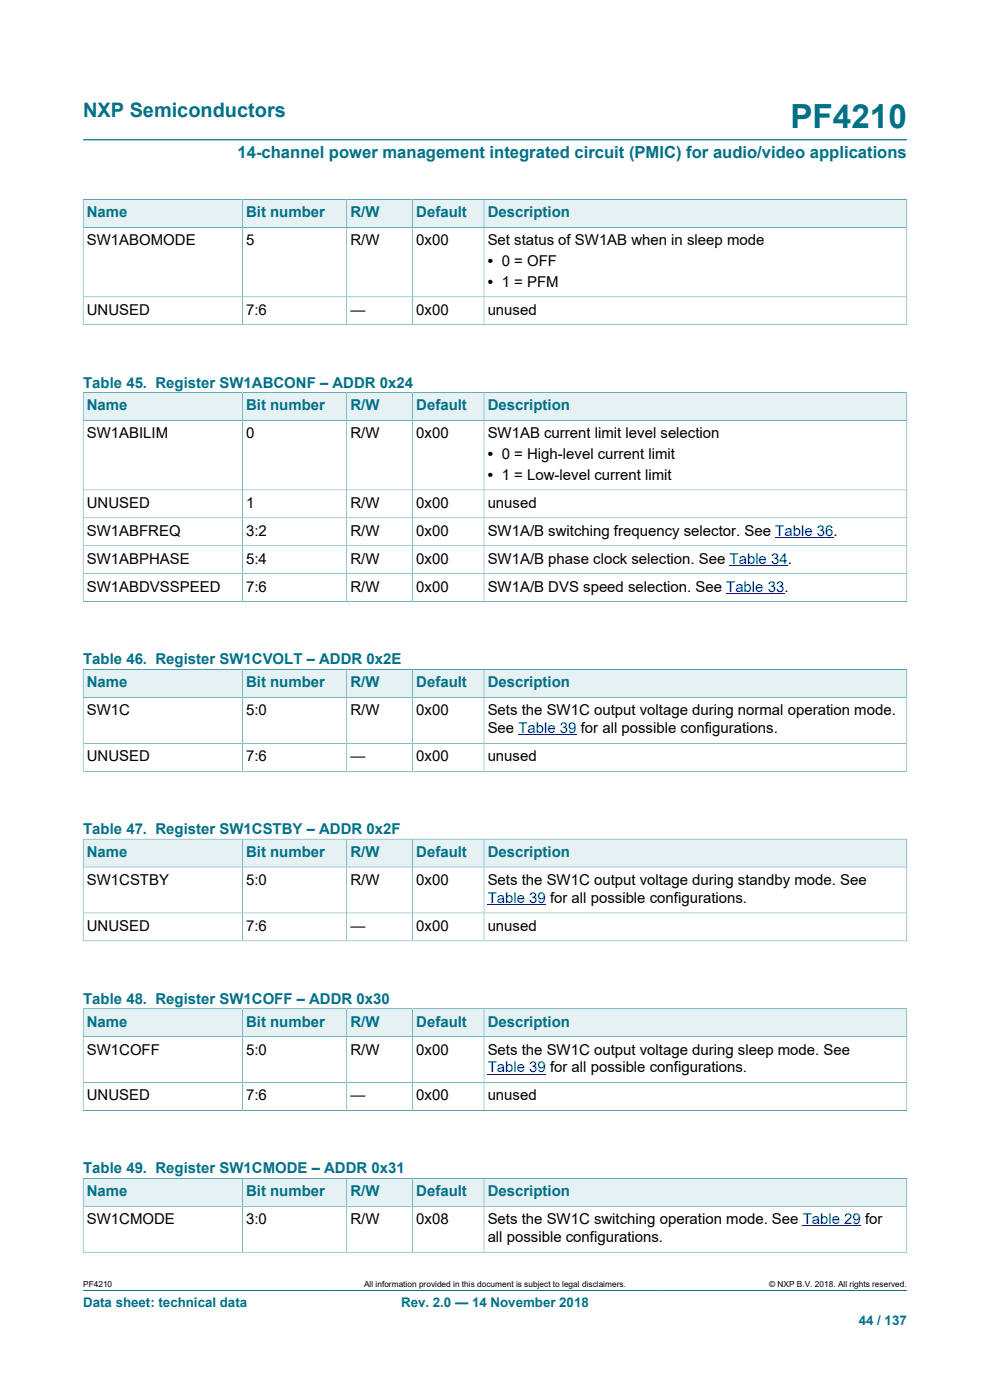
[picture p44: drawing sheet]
<svg xmlns="http://www.w3.org/2000/svg" width="210mm" height="297mm" viewBox="0 0 210 297" stroke-linecap="round" stroke-linejoin="round" font-family="sans-serif">
<defs><g id="words">
<text font-size="7.1" fill="#007088" x="167.7" y="27.2">PF4210</text>
<text font-size="4.2" fill="#007088" x="17.6" y="24.8">NXP Semiconductors</text>
<text font-size="3.5" fill="#007088" x="50.4" y="33.5">14-channel power management integrated circuit (PMIC) for audio/video applications</text>
<g font-size="3.2" fill="#007088">
<text x="18.4" y="46.1">Name</text>
<text x="52.2" y="46.1">Bit number</text>
<text x="74.3" y="46.1">R/W</text>
<text x="88.3" y="46.1">Default</text>
<text x="103.4" y="46.1">Description</text>
<text x="17.6" y="82.2">Table 45. Register SW1ABCONF – ADDR 0x24</text>
<text x="18.4" y="87.1">Name</text>
<text x="52.2" y="87.1">Bit number</text>
<text x="74.3" y="87.1">R/W</text>
<text x="88.3" y="87.1">Default</text>
<text x="103.4" y="87.1">Description</text>
<text x="17.6" y="140.9">Table 46. Register SW1CVOLT – ADDR 0x2E</text>
<text x="18.4" y="145.8">Name</text>
<text x="52.2" y="145.8">Bit number</text>
<text x="74.3" y="145.8">R/W</text>
<text x="88.3" y="145.8">Default</text>
<text x="103.4" y="145.8">Description</text>
<text x="17.6" y="176.9">Table 47. Register SW1CSTBY – ADDR 0x2F</text>
<text x="18.4" y="181.8">Name</text>
<text x="52.2" y="181.8">Bit number</text>
<text x="74.3" y="181.8">R/W</text>
<text x="88.3" y="181.8">Default</text>
<text x="103.4" y="181.8">Description</text>
<text x="17.6" y="212.9">Table 48. Register SW1COFF – ADDR 0x30</text>
<text x="18.4" y="217.8">Name</text>
<text x="52.2" y="217.8">Bit number</text>
<text x="74.3" y="217.8">R/W</text>
<text x="88.3" y="217.8">Default</text>
<text x="103.4" y="217.8">Description</text>
<text x="17.6" y="248.9">Table 49. Register SW1CMODE – ADDR 0x31</text>
<text x="18.4" y="253.8">Name</text>
<text x="52.2" y="253.8">Bit number</text>
<text x="74.3" y="253.8">R/W</text>
<text x="88.3" y="253.8">Default</text>
<text x="103.4" y="253.8">Description</text>
</g>
<g font-size="3.2">
<text x="18.4" y="52">SW1ABOMODE</text>
<text x="52.2" y="52">5</text>
<text x="74.3" y="52">R/W</text>
<text x="88.3" y="52">0x00</text>
<text x="103.4" y="52">Set status of SW1AB when in sleep mode</text>
<text x="103.4" y="56.5">• 0 = OFF</text>
<text x="103.4" y="60.8">• 1 = PFM</text>
<text x="18.4" y="66.8">UNUSED</text>
<text x="52.2" y="66.8">7:6</text>
<text x="74.3" y="66.8">—</text>
<text x="88.3" y="66.8">0x00</text>
<text x="103.4" y="66.8">unused</text>
<text x="18.4" y="93">SW1ABILIM</text>
<text x="52.2" y="93">0</text>
<text x="74.3" y="93">R/W</text>
<text x="88.3" y="93">0x00</text>
<text x="103.4" y="93">SW1AB current limit level selection</text>
<text x="103.4" y="97.4">• 0 = High-level current limit</text>
<text x="103.4" y="101.8">• 1 = Low-level current limit</text>
<text x="18.4" y="107.7">UNUSED</text>
<text x="52.2" y="107.7">1</text>
<text x="74.3" y="107.7">R/W</text>
<text x="88.3" y="107.7">0x00</text>
<text x="103.4" y="107.7">unused</text>
<text x="18.4" y="113.6">SW1ABFREQ</text>
<text x="52.2" y="113.6">3:2</text>
<text x="74.3" y="113.6">R/W</text>
<text x="88.3" y="113.6">0x00</text>
<text x="103.4" y="113.6">SW1A/B switching frequency selector. See Table 36.</text>
<text x="18.4" y="119.6">SW1ABPHASE</text>
<text x="52.2" y="119.6">5:4</text>
<text x="74.3" y="119.6">R/W</text>
<text x="88.3" y="119.6">0x00</text>
<text x="103.4" y="119.6">SW1A/B phase clock selection. See Table 34.</text>
<text x="18.4" y="125.5">SW1ABDVSSPEED</text>
<text x="52.2" y="125.5">7:6</text>
<text x="74.3" y="125.5">R/W</text>
<text x="88.3" y="125.5">0x00</text>
<text x="103.4" y="125.5">SW1A/B DVS speed selection. See Table 33.</text>
<text x="18.4" y="151.7">SW1C</text>
<text x="52.2" y="151.7">5:0</text>
<text x="74.3" y="151.7">R/W</text>
<text x="88.3" y="151.7">0x00</text>
<text x="103.4" y="151.7">Sets the SW1C output voltage during normal operation mode.</text>
<text x="103.4" y="155.6">See Table 39 for all possible configurations.</text>
<text x="18.4" y="161.5">UNUSED</text>
<text x="52.2" y="161.5">7:6</text>
<text x="74.3" y="161.5">—</text>
<text x="88.3" y="161.5">0x00</text>
<text x="103.4" y="161.5">unused</text>
<text x="18.4" y="187.7">SW1CSTBY</text>
<text x="52.2" y="187.7">5:0</text>
<text x="74.3" y="187.7">R/W</text>
<text x="88.3" y="187.7">0x00</text>
<text x="103.4" y="187.7">Sets the SW1C output voltage during standby mode. See</text>
<text x="18.4" y="197.5">UNUSED</text>
<text x="52.2" y="197.5">7:6</text>
<text x="74.3" y="197.5">—</text>
<text x="88.3" y="197.5">0x00</text>
<text x="103.4" y="197.5">unused</text>
<text x="18.4" y="223.7">SW1COFF</text>
<text x="52.2" y="223.7">5:0</text>
<text x="74.3" y="223.7">R/W</text>
<text x="88.3" y="223.7">0x00</text>
<text x="103.4" y="223.7">Sets the SW1C output voltage during sleep mode. See</text>
<text x="18.4" y="233.4">UNUSED</text>
<text x="52.2" y="233.4">7:6</text>
<text x="74.3" y="233.4">—</text>
<text x="88.3" y="233.4">0x00</text>
<text x="103.4" y="233.4">unused</text>
<text x="18.4" y="259.7">SW1CMODE</text>
<text x="52.2" y="259.7">3:0</text>
<text x="74.3" y="259.7">R/W</text>
<text x="88.3" y="259.7">0x08</text>
<text x="103.4" y="259.7">Sets the SW1C switching operation mode. See Table 29 for</text>
<text x="103.4" y="263.5">all possible configurations.</text>
</g>
<g font-size="3.2" fill="#00f">
<text x="103.4" y="191.5">Table 39 for all possible configurations.</text>
<text x="103.4" y="227.5">Table 39 for all possible configurations.</text>
</g>
<g font-size="2.8" fill="#007088">
<text x="17.6" y="277.3">Data sheet: technical data</text>
<text x="85.1" y="277.3">Rev. 2.0 — 14 November 2018</text>
<text x="182.2" y="281">44 / 137</text>
</g>
<g font-size="1.8">
<text x="17.6" y="273.1">PF4210</text>
<text x="77.2" y="273.1">All information provided in this document is subject to legal disclaimers.</text>
<text x="163.2" y="273.1">© NXP B.V. 2018. All rights reserved.</text>
</g>
</g></defs>
<path d="M17.6 29.7h174.8M17.6 273.8h174.8" fill="none" stroke="#007088" stroke-width=".21"/>
<path d="M17.7 42.4h33.6v5.8h-33.6z" fill="#e6f1f3"/>
<path d="M17.6 42.3v6h33.8v-6h-33.8" fill="none" stroke="#007088" stroke-width=".21"/>
<path d="M51.5 42.4h22v5.8h-22z" fill="#e6f1f3"/>
<path d="M51.4 42.3h22.1v6h-22.1z" fill="none" stroke="#007088" stroke-width=".21"/>
<path d="M73.6 42.4h13.9v5.8h-13.9z" fill="#e6f1f3"/>
<path d="M73.5 42.3h14v6h-14z" fill="none" stroke="#007088" stroke-width=".21"/>
<path d="M87.6 42.4h15v5.8h-15z" fill="#e6f1f3"/>
<path d="M87.5 42.3h15.2v6h-15.2z" fill="none" stroke="#007088" stroke-width=".21"/>
<path d="M102.7 42.4h89.6v5.8h-89.6z" fill="#e6f1f3"/>
<path d="M51.4 48.3v20.6M73.5 48.3v20.6M87.5 48.3v20.6M192.4 42.3v26.7M192.4 48.3h-174.8v20.7M192.4 42.3h-89.7v26.6M17.6 68.9h174.8M17.6 63h174.8" fill="none" stroke="#007088" stroke-width=".21"/>
<path d="M17.7 83.4h33.6v5.7h-33.6z" fill="#e6f1f3"/>
<path d="M17.6 83.2v6h33.8v-5.9h-33.8" fill="none" stroke="#007088" stroke-width=".21"/>
<path d="M51.5 83.4h22v5.7h-22z" fill="#e6f1f3"/>
<path d="M51.4 83.3h22.1v5.9h-22.1z" fill="none" stroke="#007088" stroke-width=".21"/>
<path d="M73.6 83.4h13.9v5.7h-13.9z" fill="#e6f1f3"/>
<path d="M73.5 83.3h14v5.9h-14z" fill="none" stroke="#007088" stroke-width=".21"/>
<path d="M87.6 83.4h15v5.7h-15z" fill="#e6f1f3"/>
<path d="M87.5 83.3h15.2v5.9h-15.2z" fill="none" stroke="#007088" stroke-width=".21"/>
<path d="M102.7 83.4h89.6v5.7h-89.6z" fill="#e6f1f3"/>
<path d="M51.4 89.2v38.4M73.5 89.2v38.4M87.5 89.2v38.4M192.4 83.2v44.5M192.4 89.2h-174.8v38.5M192.4 83.3h-89.7v44.3M17.6 103.9h174.8M17.6 109.9h174.8M17.6 115.8h174.8M17.6 127.6h174.8M17.6 121.7h174.8" fill="none" stroke="#007088" stroke-width=".21"/>
<path d="M154.8 119.9h12.3M164.5 114h12.3M154 125.8h12.4" fill="none" stroke="#00f" stroke-width=".21"/>
<path d="M17.7 142.1h33.6v5.8h-33.6z" fill="#e6f1f3"/>
<path d="M17.6 142v6h33.8v-6h-33.8" fill="none" stroke="#007088" stroke-width=".21"/>
<path d="M51.5 142.1h22v5.8h-22z" fill="#e6f1f3"/>
<path d="M51.4 142h22.1v6h-22.1z" fill="none" stroke="#007088" stroke-width=".21"/>
<path d="M73.6 142.1h13.9v5.8h-13.9z" fill="#e6f1f3"/>
<path d="M73.5 142h14v6h-14z" fill="none" stroke="#007088" stroke-width=".21"/>
<path d="M87.6 142.1h15v5.8h-15z" fill="#e6f1f3"/>
<path d="M87.5 142h15.2v6h-15.2z" fill="none" stroke="#007088" stroke-width=".21"/>
<path d="M102.7 142.1h89.6v5.8h-89.6z" fill="#e6f1f3"/>
<path d="M17.6 157.7h174.8M51.4 148v15.6M73.5 148v15.6M87.5 148v15.6M192.4 142v21.7M192.4 148h-174.8v15.7M192.4 142h-89.7v21.6M17.6 163.6h174.8" fill="none" stroke="#007088" stroke-width=".21"/>
<path d="M110 155.9h12.3" fill="none" stroke="#00f" stroke-width=".21"/>
<path d="M17.7 178.1h33.6v5.8h-33.6z" fill="#e6f1f3"/>
<path d="M17.6 177.9v6h33.8v-5.9h-33.8" fill="none" stroke="#007088" stroke-width=".21"/>
<path d="M51.5 178.1h22v5.8h-22z" fill="#e6f1f3"/>
<path d="M51.4 178h22.1v5.9h-22.1z" fill="none" stroke="#007088" stroke-width=".21"/>
<path d="M73.6 178.1h13.9v5.8h-13.9z" fill="#e6f1f3"/>
<path d="M73.5 178h14v5.9h-14z" fill="none" stroke="#007088" stroke-width=".21"/>
<path d="M87.6 178.1h15v5.8h-15z" fill="#e6f1f3"/>
<path d="M87.5 178h15.2v5.9h-15.2z" fill="none" stroke="#007088" stroke-width=".21"/>
<path d="M102.7 178.1h89.6v5.8h-89.6z" fill="#e6f1f3"/>
<path d="M192.4 177.9v21.8M192.4 178h-89.7v21.6M17.6 199.6h174.8M17.6 193.7h174.8M51.4 183.9v15.7M73.5 183.9v15.7M87.5 183.9v15.7M192.4 183.9h-174.8v15.8" fill="none" stroke="#007088" stroke-width=".21"/>
<path d="M103.4 191.9h12.4" fill="none" stroke="#00f" stroke-width=".21"/>
<path d="M17.7 214.1h33.6v5.8h-33.6z" fill="#e6f1f3"/>
<path d="M17.6 213.9v6h33.8v-5.9h-33.8" fill="none" stroke="#007088" stroke-width=".21"/>
<path d="M51.5 214.1h22v5.8h-22z" fill="#e6f1f3"/>
<path d="M51.4 214h22.1v5.9h-22.1z" fill="none" stroke="#007088" stroke-width=".21"/>
<path d="M73.6 214.1h13.9v5.8h-13.9z" fill="#e6f1f3"/>
<path d="M73.5 214h14v5.9h-14z" fill="none" stroke="#007088" stroke-width=".21"/>
<path d="M87.6 214.1h15v5.8h-15z" fill="#e6f1f3"/>
<path d="M87.5 214h15.2v5.9h-15.2z" fill="none" stroke="#007088" stroke-width=".21"/>
<path d="M102.7 214.1h89.6v5.8h-89.6z" fill="#e6f1f3"/>
<path d="M51.4 219.9v15.7M73.5 219.9v15.7M87.5 219.9v15.7M192.4 213.9v21.8M192.4 219.9h-174.8v15.8M192.4 214h-89.7v21.6M17.6 235.6h174.8M17.6 229.7h174.8" fill="none" stroke="#007088" stroke-width=".21"/>
<path d="M103.4 227.9h12.4" fill="none" stroke="#00f" stroke-width=".21"/>
<path d="M17.7 250h33.6v5.8h-33.6z" fill="#e6f1f3"/>
<path d="M17.6 249.9v6h33.8v-5.9h-33.8" fill="none" stroke="#007088" stroke-width=".21"/>
<path d="M51.5 250h22v5.8h-22z" fill="#e6f1f3"/>
<path d="M51.4 250h22.1v5.9h-22.1z" fill="none" stroke="#007088" stroke-width=".21"/>
<path d="M73.6 250h13.9v5.8h-13.9z" fill="#e6f1f3"/>
<path d="M73.5 250h14v5.9h-14z" fill="none" stroke="#007088" stroke-width=".21"/>
<path d="M87.6 250h15v5.8h-15z" fill="#e6f1f3"/>
<path d="M87.5 250h15.2v5.9h-15.2z" fill="none" stroke="#007088" stroke-width=".21"/>
<path d="M102.7 250h89.6v5.8h-89.6z" fill="#e6f1f3"/>
<path d="M51.4 255.9v9.7M73.5 255.9v9.7M87.5 255.9v9.7M192.4 249.9v15.8M192.4 255.9h-174.8v9.8M192.4 250h-89.7v15.6M17.6 265.6h174.8" fill="none" stroke="#007088" stroke-width=".21"/>
<path d="M170.3 260h12.3" fill="none" stroke="#00f" stroke-width=".21"/>
<use href="#words"/>
</svg>
